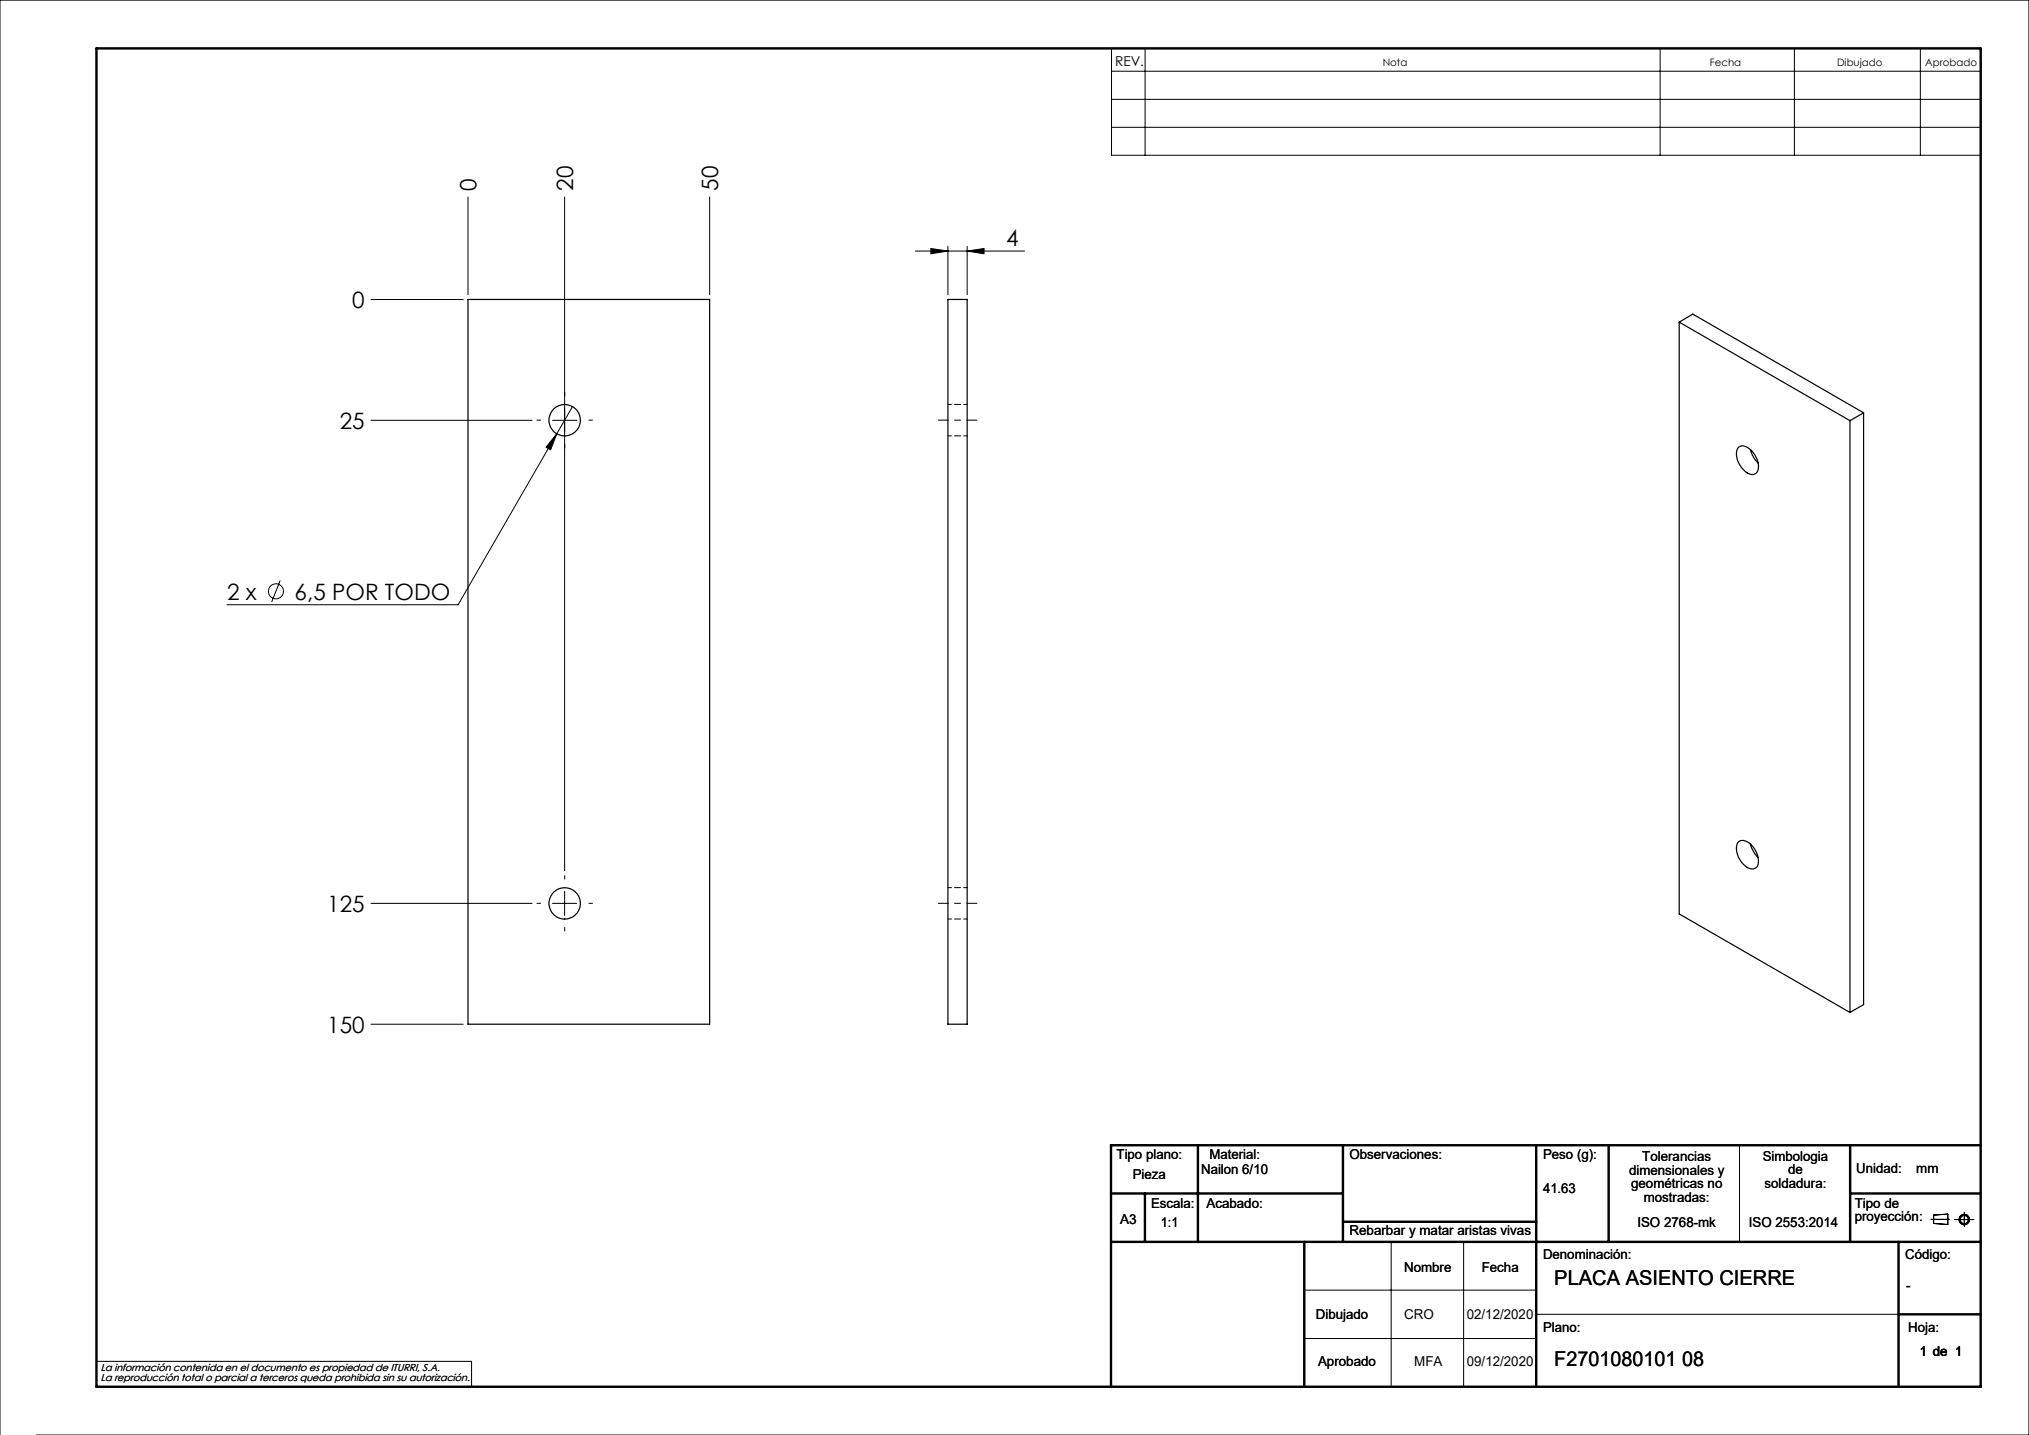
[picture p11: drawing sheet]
<svg xmlns="http://www.w3.org/2000/svg" width="420mm" height="297mm" viewBox="0 0 420 297" stroke-linecap="round" stroke-linejoin="round" font-family="sans-serif">
<defs><g id="words">
<g font-size="4.7">
<text x="98.7" y="39.5" transform="rotate(-90 98.7 39.5)">0</text>
<text x="118.7" y="39.5" transform="rotate(-90 118.7 39.5)">20</text>
<text x="148.7" y="39.5" transform="rotate(-90 148.7 39.5)">50</text>
<text x="208.2" y="50.9">4</text>
<text x="72.9" y="63.7">0</text>
<text x="70.3" y="88.7">25</text>
<text x="47" y="124.1">2 x</text>
<text x="61" y="124.1">6,5 POR TODO</text>
<text x="67.8" y="188.7">125</text>
<text x="67.8" y="213.7">150</text>
</g>
<g font-size="4.2">
<text x="321.7" y="265.9">PLACA ASIENTO CIERRE</text>
<text x="321.7" y="282.8">F2701080101 08</text>
</g>
<g font-size="2.8">
<text x="230.8" y="13.6">REV.</text>
<text x="231.1" y="239.9">Tipo plano:</text>
<text x="250.3" y="239.9">Material:</text>
<text x="279.3" y="239.9">Observaciones:</text>
<text x="319.4" y="239.9">Peso (g):</text>
<text x="234.5" y="244.1">Pieza</text>
<text x="248.6" y="243">Nailon 6/10</text>
<text x="337.2" y="243.1">dimensionales y</text>
<text x="337.6" y="246">geométricas no</text>
<text x="339.9" y="240.3">Tolerancias</text>
<text x="364.9" y="240.2">Simbologia</text>
<text x="365.3" y="245.9">soldadura:</text>
<text x="370.1" y="243">de</text>
<text x="384.2" y="242.7">Unidad:</text>
<text x="396.7" y="242.7">mm</text>
<text x="238.3" y="250">Escala:</text>
<text x="249.7" y="250">Acabado:</text>
<text x="319.4" y="246.9">41.63</text>
<text x="340.2" y="248.8">mostradas:</text>
<text x="383.9" y="250">Tipo de</text>
<text x="231.9" y="253.4">A3</text>
<text x="240.3" y="254">1:1</text>
<text x="279.3" y="255.7">Rebarbar y matar aristas vivas</text>
<text x="338.9" y="254">ISO 2768-mk</text>
<text x="362" y="254">ISO 2553:2014</text>
<text x="383.9" y="252.8">proyección:</text>
<text x="290.6" y="263.3">Nombre</text>
<text x="306.7" y="263.3">Fecha</text>
<text x="319.4" y="260.6">Denominación:</text>
<text x="394.4" y="260.6">Código:</text>
<text x="394.6" y="266.9">-</text>
<text x="272.4" y="273">Dibujado</text>
<text x="290.6" y="273">CRO</text>
<text x="303.6" y="273">02/12/2020</text>
<text x="319.4" y="275.8">Plano:</text>
<text x="395" y="275.8">Hoja:</text>
<text x="397.4" y="280.6">1 de 1</text>
<text x="272.8" y="282.8">Aprobado</text>
<text x="292.7" y="282.8">MFA</text>
<text x="303.6" y="282.8">09/12/2020</text>
</g>
<g font-size="2.1">
<text x="286.2" y="13.6">Nota</text>
<text x="353.9" y="13.6">Fecha</text>
<text x="380.3" y="13.6">Dibujado</text>
<text x="398.5" y="13.6">Aprobado</text>
<text x="20.8" y="283.7">La información contenida en el documento es propiedad de ITURRI, S.A.</text>
<text x="20.8" y="285.7">La reproducción total o parcial a terceros queda prohibida sin su autorización.</text>
</g>
</g></defs>
<g fill="none" stroke="#000" stroke-width=".21">
<path d="M230.1 10h179.9v22.1h-179.9zM230.1 14.7h179.9M237 10v22.1M343.6 10v22.1M371.4 10v22.1M397.5 10v22.1M230.1 20.6h179.9M230.1 26.3h179.9M96.9 40.8v20.2M116.9 40.8v139.4M146.9 40.8v20.2M189.5 52h22.6"/>
<path d="M192.7 51.4l3.5 .6-3.5 .5zM196.2 51v10M200.2 52l3.5-.6v1.1zM200.2 51v10M76.8 62h19.1M76.8 87h33.3M114.4 87h5M115.3 89.8l-1.3 3.3-1-.5zM118.5 84.2l-23.7 41h-47.8M58 120.2l-1.8 4.4M76.8 187h33.3M114.4 187h5"/>
<path d="M116.9 184.5v5M76.8 212h19.1M360.1 237v20M288 257v30M303 257v30M399.7 252.4h3.8M400.3 251.5l2.9-.2v2.1l-2.9-.2zM404.6 252.4h4M406.6 251v2.8M270 267h48M270 277h48M318 272h75"/>
<path d="M0 297v-297h420v297h-412.5M20 281.8h77.6v5.2"/>
<circle cx="57.1" cy="122.4" r="1.56"/>
<circle cx="406.6" cy="252.4" r=".86"/>
<circle cx="406.6" cy="252.4" r="1.07"/>
</g>
<g fill="none" stroke="#000" stroke-width=".5">
<path d="M20 10h390v277h-390zM248 237v20M278 237v20M318 237v50M333 237v20M383 237v20M410 237h-180v50M230 257h180M230 247h48M237 247v10M270 257v30M278 252.9h40"/>
<path d="M383 247h27M393 257v30M393 272h17"/>
</g>
<path d="M194.2 87h8M194.2 187h8" fill="none" stroke="#000" stroke-width=".21" stroke-dasharray="15.2 1.3 1.3 1.3" stroke-dashoffset="13.1"/>
<path d="M111.9 87h-.8M116.9 82v-.8M116.9 92v.7M121.9 87h.7M111.9 187h-.8M116.9 182v-.8M116.9 192v.7M121.9 187h.7" fill="none" stroke="#000" stroke-width=".21" stroke-dasharray="15.2 1.3 1.3 1.3"/>
<g fill="#000">
<path d="M115.3 89.8l-1.3 3.3-1-.5z"/>
<path d="M200.2 52l3.5-.6v1.1zM192.7 51.4l3.5 .6-3.5 .5z"/>
</g>
<g fill="none" stroke="#000" stroke-width=".25">
<path d="M96.9 62h50v150h-50zM196.2 62h4v150h-4zM347.6 66.7l35.3 20.4M347.6 66.7l2.8-1.7 35.4 20.4M347.6 66.7v122.5l35.3 20.3M359.9 92.6a1.73 1.73 0 0 1 2.2 .3 4.4 4.4 0 0 1 1.7 4.7 1.38 1.38 0 0 1-2.1 .3 4.5 4.5 0 0 1-2-5zM362.3 93l.7 1.7 .9 1.1M382.9 87.1v122.4M385.8 85.4v122.5l-2.9 1.6M385.8 85.4l-2.9 1.7M359.9 174.2a2.32 2.32 0 0 1 3 1.1 4.1 4.1 0 0 1 .9 4 1.56 1.56 0 0 1-2.5-.1 4.4 4.4 0 0 1-1.6-4.7zM362.3 174.7l.7 1.6 .9 1.2"/>
<circle cx="116.9" cy="87" r="3.3"/>
<circle cx="116.9" cy="187" r="3.2"/>
</g>
<path d="M196.2 90.2h4M200.2 83.7h-4M196.2 190.2h4M200.2 183.7h-4" fill="none" stroke="#000" stroke-width=".21" stroke-dasharray="1.3 .6" stroke-dashoffset=".5"/>
<use href="#words"/>
</svg>
